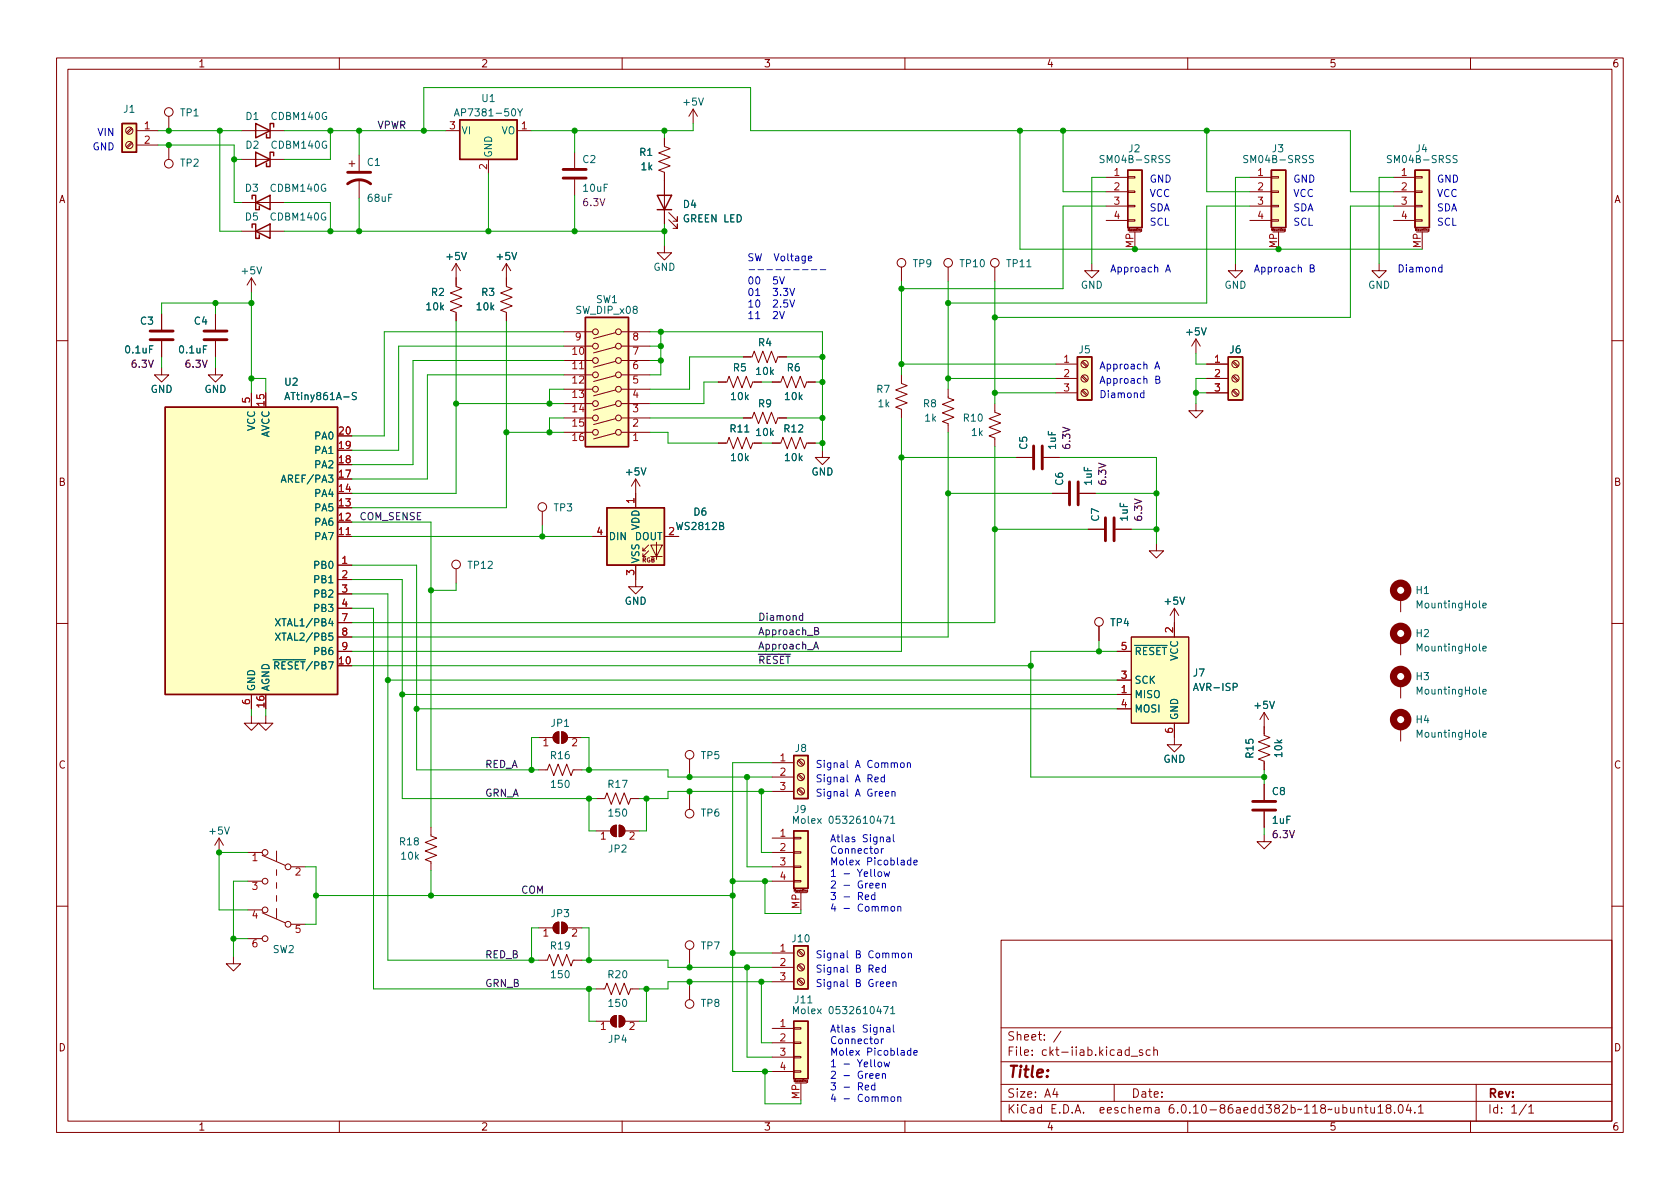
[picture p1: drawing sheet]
<svg xmlns="http://www.w3.org/2000/svg" width="297mm" height="210mm" viewBox="0 0 297 210" stroke-linecap="round" stroke-linejoin="round" font-family="sans-serif">
<defs><g id="words">
<text font-size="2.8" fill="#840000" x="178" y="190.6">Title:</text>
<g font-size="2.1" fill="#840000">
<text x="178" y="184">Sheet: /</text>
<text x="178" y="186.7">File: ckt-iiab.kicad_sch</text>
<text x="178" y="196.9">KiCad E.D.A. eeschema 6.0.10-86aedd382b~118~ubuntu18.04.1</text>
<text x="178" y="194.1">Size: A4</text>
<text x="200" y="194.1">Date:</text>
<text x="263" y="194.1">Rev:</text>
<text x="263" y="196.9">Id: 1/1</text>
</g>
<g font-size="1.8" fill="#840000">
<text x="35" y="11.9">1</text>
<text x="85" y="11.9">2</text>
<text x="135" y="11.9">3</text>
<text x="185" y="11.9">4</text>
<text x="235" y="11.9">5</text>
<text x="285" y="11.9">6</text>
<text x="10.3" y="35.9">A</text>
<text x="285.3" y="35.9">A</text>
<text x="10.3" y="85.9">B</text>
<text x="285.3" y="85.9">B</text>
<text x="10.3" y="135.9">C</text>
<text x="285.3" y="135.9">C</text>
<text x="10.3" y="185.9">D</text>
<text x="285.3" y="185.9">D</text>
<text x="35" y="199.9">1</text>
<text x="85" y="199.9">2</text>
<text x="135" y="199.9">3</text>
<text x="185" y="199.9">4</text>
<text x="235" y="199.9">5</text>
<text x="285" y="199.9">6</text>
</g>
<g font-size="1.8" fill="#006464">
<text x="21.9" y="19.9">J1</text>
<text x="31.9" y="20.6">TP1</text>
<text x="43.5" y="21.2">D1</text>
<text x="48.1" y="21.2">CDBM140G</text>
<text x="81.3" y="20.6">AP7381-50Y</text>
<text x="81.5" y="23.7">VI</text>
<text x="85.2" y="18">U1</text>
<text x="88.6" y="23.7">VO</text>
<text x="121" y="18.7">+5V</text>
<text x="31.9" y="29.5">TP2</text>
<text x="43.5" y="26.3">D2</text>
<text x="48.1" y="26.3">CDBM140G</text>
<text x="65" y="29.3">C1</text>
<text x="87" y="27.9" transform="rotate(-90 87 27.9)">GND</text>
<text x="103.1" y="28.8">C2</text>
<text x="113.1" y="27.6">R1</text>
<text x="195" y="28.8">SM04B-SRSS</text>
<text x="199.6" y="26.9">J2</text>
<text x="220.4" y="28.8">SM04B-SRSS</text>
<text x="225" y="26.9">J3</text>
<text x="245.8" y="28.8">SM04B-SRSS</text>
<text x="250.4" y="26.9">J4</text>
<text x="43.4" y="33.9">D3</text>
<text x="47.9" y="33.9">CDBM140G</text>
<text x="65.1" y="35.7">68uF</text>
<text x="103.2" y="33.9">10uF</text>
<text x="113.4" y="30.1">1k</text>
<text x="43.4" y="39">D5</text>
<text x="47.9" y="39">CDBM140G</text>
<text x="120.8" y="36.8">D4</text>
<text x="120.9" y="39.3">GREEN LED</text>
<text x="79" y="46">+5V</text>
<text x="87.9" y="46">+5V</text>
<text x="115.5" y="47.9">GND</text>
<text x="161.5" y="47.2">TP9</text>
<text x="169.8" y="47.2">TP10</text>
<text x="178.1" y="47.2">TP11</text>
<text x="42.9" y="48.5">+5V</text>
<text x="76.3" y="52.3">R2</text>
<text x="85.2" y="52.3">R3</text>
<text x="105.4" y="53.6">SW1</text>
<text x="191.1" y="51">GND</text>
<text x="216.5" y="51">GND</text>
<text x="241.9" y="51">GND</text>
<text x="24.9" y="57.4">C3</text>
<text x="34.4" y="57.4">C4</text>
<text x="75.5" y="54.9">10k</text>
<text x="84.4" y="54.9">10k</text>
<text x="102" y="55.5">SW_DIP_x08</text>
<text x="209.9" y="59.3">+5V</text>
<text x="22.3" y="62.5">0.1uF</text>
<text x="31.8" y="62.5">0.1uF</text>
<text x="129.7" y="65.7">R5</text>
<text x="134.1" y="61.2">R4</text>
<text x="139.2" y="65.7">R6</text>
<text x="190.8" y="62.5">J5</text>
<text x="217.5" y="62.5">J6</text>
<text x="26.6" y="69.5">GND</text>
<text x="36.1" y="69.5">GND</text>
<text x="50.4" y="68.2">U2</text>
<text x="51" y="70.7">ATtiny861A-S</text>
<text x="129.3" y="70.7">10k</text>
<text x="133.8" y="66.3">10k</text>
<text x="138.9" y="70.7">10k</text>
<text x="155" y="69.5">R7</text>
<text x="45.1" y="76.2" transform="rotate(-90 45.1 76.2)">VCC</text>
<text x="47.6" y="77.5" transform="rotate(-90 47.6 77.5)">AVCC</text>
<text x="55.7" y="77.7">PA0</text>
<text x="129.2" y="76.4">R11</text>
<text x="133.8" y="77.1">10k</text>
<text x="134.1" y="72">R9</text>
<text x="138.7" y="76.4">R12</text>
<text x="155.3" y="72">1k</text>
<text x="163.3" y="72">R8</text>
<text x="163.6" y="74.5">1k</text>
<text x="170.4" y="74.5">R10</text>
<text x="171.8" y="77.1">1k</text>
<text x="55.7" y="82.8">PA2</text>
<text x="55.7" y="80.3">PA1</text>
<text x="129.3" y="81.5">10k</text>
<text x="138.9" y="81.5">10k</text>
<text x="181.6" y="79.4" transform="rotate(-90 181.6 79.4)">C5</text>
<text x="186.7" y="79.4" transform="rotate(-90 186.7 79.4)">1uF</text>
<text x="50.4" y="85.3">AREF/PA3</text>
<text x="55.7" y="87.9">PA4</text>
<text x="110.8" y="84.1">+5V</text>
<text x="143.4" y="84.1">GND</text>
<text x="188" y="85.8" transform="rotate(-90 188 85.8)">C6</text>
<text x="193" y="85.7" transform="rotate(-90 193 85.7)">1uF</text>
<text x="55.7" y="95.5">PA7</text>
<text x="55.7" y="93">PA6</text>
<text x="55.7" y="90.4">PA5</text>
<text x="98" y="90.4">TP3</text>
<text x="107.6" y="95.5">DIN</text>
<text x="112.2" y="95.5">DOUT</text>
<text x="113" y="93.8" transform="rotate(-90 113 93.8)">VDD</text>
<text x="119.8" y="93.7">WS2812B</text>
<text x="122.7" y="91.2">D6</text>
<text x="194.3" y="92.1" transform="rotate(-90 194.3 92.1)">C7</text>
<text x="199.4" y="92.1" transform="rotate(-90 199.4 92.1)">1uF</text>
<text x="55.7" y="100.6">PB0</text>
<text x="82.8" y="100.6">TP12</text>
<text x="113" y="99.7" transform="rotate(-90 113 99.7)">VSS</text>
<text x="55.7" y="103.1">PB1</text>
<text x="55.7" y="105.7">PB2</text>
<text x="110.4" y="106.9">GND</text>
<text x="206" y="106.9">+5V</text>
<text x="250.4" y="105">H1</text>
<text x="250.8" y="107.6">MountingHole</text>
<text x="49.6" y="110.7">XTAL1/PB4</text>
<text x="49.6" y="113.3">XTAL2/PB5</text>
<text x="55.7" y="108.2">PB3</text>
<text x="196.4" y="110.7">TP4</text>
<text x="250.4" y="112.6">H2</text>
<text x="48" y="118.4">~{RESET}/PB7</text>
<text x="55.7" y="115.8">PB6</text>
<text x="200.5" y="115.8">~{RESET}</text>
<text x="208.3" y="116.9" transform="rotate(-90 208.3 116.9)">VCC</text>
<text x="211" y="119.6">J7</text>
<text x="250.8" y="115.2">MountingHole</text>
<text x="45.1" y="122.3" transform="rotate(-90 45.1 122.3)">GND</text>
<text x="47.6" y="122.3" transform="rotate(-90 47.6 122.3)">AGND</text>
<text x="200.5" y="123.4">MISO</text>
<text x="200.5" y="120.9">SCK</text>
<text x="200.5" y="126">MOSI</text>
<text x="211.4" y="122.2">AVR-ISP</text>
<text x="221.9" y="125.3">+5V</text>
<text x="250.4" y="120.3">H3</text>
<text x="250.8" y="122.8">MountingHole</text>
<text x="97.5" y="128.5">JP1</text>
<text x="208.3" y="127.4" transform="rotate(-90 208.3 127.4)">GND</text>
<text x="250.4" y="127.9">H4</text>
<text x="250.8" y="130.4">MountingHole</text>
<text x="97.4" y="134.2">R16</text>
<text x="124" y="134.2">TP5</text>
<text x="140.6" y="133">J8</text>
<text x="205.7" y="134.9">GND</text>
<text x="221.6" y="134" transform="rotate(-90 221.6 134)">R15</text>
<text x="226.7" y="133.8" transform="rotate(-90 226.7 133.8)">10k</text>
<text x="97.6" y="139.3">150</text>
<text x="107.6" y="139.3">R17</text>
<text x="140.5" y="143.8">J9</text>
<text x="225" y="140.6">C8</text>
<text x="37.1" y="147.6">+5V</text>
<text x="70.7" y="149.5">R18</text>
<text x="107.7" y="144.4">150</text>
<text x="124" y="144.4">TP6</text>
<text x="141.6" y="145.7">Molex 0532610471</text>
<text x="225" y="145.7">1uF</text>
<text x="71" y="152">10k</text>
<text x="107.6" y="150.7">JP2</text>
<text x="97.4" y="167.9">R19</text>
<text x="97.5" y="162.2">JP3</text>
<text x="124" y="167.9">TP7</text>
<text x="140.1" y="166.6">J10</text>
<text x="48.2" y="168.5">SW2</text>
<text x="97.6" y="173">150</text>
<text x="107.6" y="173">R20</text>
<text x="107.7" y="178">150</text>
<text x="124" y="178">TP8</text>
<text x="140.6" y="177.4">J11</text>
<text x="141.6" y="179.3">Molex 0532610471</text>
<text x="107.6" y="184.4">JP4</text>
</g>
<g font-size="1.8" fill="#a90000">
<text x="25.5" y="22.9">1</text>
<text x="79.5" y="22.9">3</text>
<text x="92.2" y="22.9">1</text>
<text x="25.5" y="25.4">2</text>
<text x="86.1" y="30" transform="rotate(-90 86.1 30)">2</text>
<text x="197" y="31.1">1</text>
<text x="197" y="33.6">2</text>
<text x="222.4" y="31.1">1</text>
<text x="222.4" y="33.6">2</text>
<text x="247.8" y="31.1">1</text>
<text x="247.8" y="33.6">2</text>
<text x="197" y="36.2">3</text>
<text x="197" y="38.7">4</text>
<text x="222.4" y="36.2">3</text>
<text x="222.4" y="38.7">4</text>
<text x="247.8" y="36.2">3</text>
<text x="247.8" y="38.7">4</text>
<text x="200.4" y="43.9" transform="rotate(-90 200.4 43.9)">MP</text>
<text x="225.8" y="43.9" transform="rotate(-90 225.8 43.9)">MP</text>
<text x="251.2" y="43.9" transform="rotate(-90 251.2 43.9)">MP</text>
<text x="101.3" y="62.7">10</text>
<text x="101.3" y="65.3">11</text>
<text x="101.7" y="60.2">9</text>
<text x="111.9" y="65.3">6</text>
<text x="111.9" y="62.7">7</text>
<text x="111.9" y="60.2">8</text>
<text x="188.1" y="64.1">1</text>
<text x="214.8" y="64.1">1</text>
<text x="44.2" y="71.2" transform="rotate(-90 44.2 71.2)">5</text>
<text x="46.7" y="71.7" transform="rotate(-90 46.7 71.7)">15</text>
<text x="101.3" y="67.8">12</text>
<text x="101.3" y="70.4">13</text>
<text x="111.9" y="70.4">4</text>
<text x="111.9" y="67.8">5</text>
<text x="188.1" y="66.7">2</text>
<text x="188.1" y="69.2">3</text>
<text x="214.8" y="66.7">2</text>
<text x="214.8" y="69.2">3</text>
<text x="60" y="76.8">20</text>
<text x="101.3" y="72.9">14</text>
<text x="101.3" y="75.4">15</text>
<text x="101.3" y="78">16</text>
<text x="111.9" y="78">1</text>
<text x="111.9" y="75.4">2</text>
<text x="111.9" y="72.9">3</text>
<text x="60" y="81.9">18</text>
<text x="60" y="79.4">19</text>
<text x="60" y="89.5">13</text>
<text x="60" y="87">14</text>
<text x="60" y="84.4">17</text>
<text x="112.1" y="89" transform="rotate(-90 112.1 89)">1</text>
<text x="60" y="94.6">11</text>
<text x="60" y="92.1">12</text>
<text x="105.6" y="94.6">4</text>
<text x="118.3" y="94.6">2</text>
<text x="60.5" y="99.7">1</text>
<text x="112.1" y="101.7" transform="rotate(-90 112.1 101.7)">3</text>
<text x="60.5" y="102.2">2</text>
<text x="60.5" y="104.8">3</text>
<text x="60.5" y="107.3">4</text>
<text x="60.5" y="109.8">7</text>
<text x="60.5" y="112.4">8</text>
<text x="207.4" y="111.9" transform="rotate(-90 207.4 111.9)">2</text>
<text x="60" y="117.5">10</text>
<text x="60.5" y="114.9">9</text>
<text x="198.3" y="114.9">5</text>
<text x="44.2" y="124.6" transform="rotate(-90 44.2 124.6)">6</text>
<text x="46.7" y="125.1" transform="rotate(-90 46.7 125.1)">16</text>
<text x="198.3" y="122.5">1</text>
<text x="198.3" y="120">3</text>
<text x="198.3" y="125.1">4</text>
<text x="96" y="131.9">1</text>
<text x="101.1" y="131.9">2</text>
<text x="207.4" y="129.6" transform="rotate(-90 207.4 129.6)">6</text>
<text x="137.9" y="134.6">1</text>
<text x="137.9" y="137.2">2</text>
<text x="137.9" y="139.7">3</text>
<text x="106.2" y="148.5">1</text>
<text x="111.3" y="148.5">2</text>
<text x="137.9" y="147.9">1</text>
<text x="44.6" y="152.3">1</text>
<text x="52.2" y="154.8">2</text>
<text x="137.9" y="150.5">2</text>
<text x="137.9" y="153">3</text>
<text x="137.9" y="155.6">4</text>
<text x="44.6" y="157.3">3</text>
<text x="141.4" y="160.7" transform="rotate(-90 141.4 160.7)">MP</text>
<text x="44.6" y="162.4">4</text>
<text x="44.6" y="167.5">6</text>
<text x="52.2" y="165">5</text>
<text x="96" y="165.6">1</text>
<text x="101.1" y="165.6">2</text>
<text x="137.9" y="168.3">1</text>
<text x="137.9" y="170.8">2</text>
<text x="137.9" y="173.3">3</text>
<text x="106.2" y="182.1">1</text>
<text x="111.3" y="182.1">2</text>
<text x="137.9" y="181.6">1</text>
<text x="137.9" y="184.1">2</text>
<text x="137.9" y="186.7">3</text>
<text x="137.9" y="189.2">4</text>
<text x="141.4" y="194.4" transform="rotate(-90 141.4 194.4)">MP</text>
</g>
<g font-size="1.8" fill="#0f0f0f">
<text x="66.7" y="22.8">VPWR</text>
<text x="63.5" y="92">COM_SENSE</text>
<text x="134" y="109.8">Diamond</text>
<text x="134" y="112.3">Approach_B</text>
<text x="134" y="114.8">Approach_A</text>
<text x="134" y="117.4">~{RESET}</text>
<text x="85.7" y="135.8">RED_A</text>
<text x="85.7" y="140.9">GRN_A</text>
<text x="92.1" y="158">COM</text>
<text x="85.7" y="169.4">RED_B</text>
<text x="85.7" y="174.5">GRN_B</text>
</g>
<g font-size="1.8" fill="#0000c2">
<text x="16.4" y="26.6">GND</text>
<text x="17.4" y="24">VIN</text>
<text x="203.2" y="32.3">GND</text>
<text x="203.2" y="34.8">VCC</text>
<text x="228.6" y="32.3">GND</text>
<text x="228.6" y="34.8">VCC</text>
<text x="254" y="34.8">VCC</text>
<text x="254" y="32.3">GND</text>
<text x="203.2" y="37.4">SDA</text>
<text x="203.2" y="39.9">SCL</text>
<text x="228.6" y="39.9">SCL</text>
<text x="228.6" y="37.4">SDA</text>
<text x="254" y="37.4">SDA</text>
<text x="254" y="39.9">SCL</text>
<text x="132.1" y="46.2">SW Voltage</text>
<text x="132.1" y="50.3">00 5V</text>
<text x="132.1" y="52.3">01 3.3V</text>
<text x="196.2" y="48.2">Approach A</text>
<text x="221.6" y="48.2">Approach B</text>
<text x="247" y="48.2">Diamond</text>
<text x="132.1" y="54.4">10 2.5V</text>
<text x="132.1" y="56.4">11 2V</text>
<text x="194.3" y="65.3">Approach A</text>
<text x="194.3" y="70.4">Diamond</text>
<text x="194.3" y="67.8">Approach B</text>
<text x="144.1" y="135.8">Signal A Common</text>
<text x="144.1" y="140.9">Signal A Green</text>
<text x="144.1" y="138.3">Signal A Red</text>
<text x="146.7" y="148.9">Atlas Signal</text>
<text x="146.7" y="151">Connector</text>
<text x="146.7" y="153">Molex Picoblade</text>
<text x="146.7" y="155.1">1 - Yellow</text>
<text x="146.7" y="157.1">2 - Green</text>
<text x="146.7" y="159.1">3 - Red</text>
<text x="146.7" y="161.2">4 - Common</text>
<text x="144.1" y="169.4">Signal B Common</text>
<text x="144.1" y="172">Signal B Red</text>
<text x="144.1" y="174.5">Signal B Green</text>
<text x="146.7" y="182.6">Atlas Signal</text>
<text x="146.7" y="184.6">Connector</text>
<text x="146.7" y="186.7">Molex Picoblade</text>
<text x="146.7" y="188.7">1 - Yellow</text>
<text x="146.7" y="190.8">2 - Green</text>
<text x="146.7" y="192.8">3 - Red</text>
<text x="146.7" y="194.8">4 - Common</text>
</g>
<g font-size="1.8" fill="#840084">
<text x="103.2" y="36.4">6.3V</text>
<text x="23.4" y="65">6.3V</text>
<text x="32.9" y="65">6.3V</text>
<text x="189.2" y="79.3" transform="rotate(-90 189.2 79.3)">6.3V</text>
<text x="195.6" y="85.7" transform="rotate(-90 195.6 85.7)">6.3V</text>
<text x="201.9" y="92" transform="rotate(-90 201.9 92)">6.3V</text>
<text x="225.1" y="148.2">6.3V</text>
</g>
<text font-size="1.1" fill="#840000" x="113.5" y="99.4">RGB</text>
<g font-size=".5" fill="#840000">
<text x="199.5" y="40.8">Mounting</text>
<text x="224.9" y="40.8">Mounting</text>
<text x="250.3" y="40.8">Mounting</text>
<text x="140.4" y="157.7">Mounting</text>
<text x="140.4" y="191.3">Mounting</text>
</g>
</g></defs>
<g fill="none" stroke="#840000" stroke-width=".18">
<path d="M10 10.2h277v190.1h-277zM12 12.2h273v186.1h-273zM60 10.2v2M110 10.2v2M122.6 19.3l-.8 1.3M122.6 19.3v2.5M122.6 19.3l.7 1.3M160 10.2v2M210 10.2v2M260 10.2v2M23.2 25.1l-.8 .9M23.2 22.6l-.8 .8"/>
<path d="M23.4 25.3l-.9 .9M23.4 22.8l-.9 .8M24.1 23.1h3.8M24.1 25.6h3.8M29.8 20.6v2.5M29.8 25.6v2.6M42.7 35.8h7.6M42.7 23.1h7.6M42.7 28.2h7.6M61.7 29h1M62.2 28.4v1.1M63.5 27.4v2.8"/>
<path d="M63.5 31.7v3.3M78.7 23.1h2.6M86.4 28.2v2.5M91.4 23.1h2.6M101.6 26.9v2.8M101.6 31.7v2.8M117.5 24.4v1.5l1 .4-2 .7 2 .8-2 .8 2 .7-2 .8 1 .4v9.1M118.2 38.9l1.6 1.5v-.8v.8h-.8M118.2 37.6l1.6 1.5v-.8v.8h-.8M195.6 31.4h3.8M195.6 33.9h3.8M195.6 36.4h3.8"/>
<path d="M195.6 39h3.8M199.4 38.9h1.3v.2h-1.3zM199.4 36.3h1.3v.3h-1.3zM199.4 33.8h1.3v.2h-1.3zM199.4 31.2h1.3v.3h-1.3zM221 31.4h3.8M221 33.9h3.8M221 36.4h3.8M221 39h3.8M224.8 38.9h1.3v.2h-1.3zM224.8 36.3h1.3v.3h-1.3zM224.8 33.8h1.3v.2h-1.3z"/>
<path d="M224.8 31.2h1.3v.3h-1.3zM246.4 31.4h3.8M246.4 33.9h3.8M246.4 36.4h3.8M246.4 39h3.8M250.2 38.9h1.3v.2h-1.3zM250.2 36.3h1.3v.3h-1.3zM250.2 33.8h1.3v.2h-1.3zM250.2 31.2h1.3v.3h-1.3zM28.6 55.5v2.8M38.1 55.5v2.8M42.7 40.9h7.6"/>
<path d="M44.4 49.1l-.7 1.3M44.4 49.1v2.6M44.4 49.1l.8 1.3M80.6 46.6v4.1l1.1 .3-2.1 .8 2.1 .8-2.1 .7 2.1 .8-2.1 .8 1 .3v1.6M80.6 46.6l-.7 1.3M80.6 46.6l.8 1.3M89.5 46.6v4.1l1.1 .3-2.1 .8 2.1 .8-2.1 .7 2.1 .8-2.1 .8 1 .3v1.6M89.5 46.6l-.7 1.3M89.5 46.6l.8 1.3M99.7 58.7h5.1M108.8 58.8l-3.8 1.1M109.9 58.7h5"/>
<path d="M117.5 43.4v1.3h1.2l-1.2 1.3-1.3-1.3h1.3M159.4 47.2v2.6M167.6 47.2v2.6M175.9 47.2v2.6M193 46.6v1.3h-1.2l1.2 1.2 1.3-1.2h-1.3M199.6 41h2.1M200.7 41v3.1M201.8 40.6v.3h-.1M201.8 40.6h-.1v.2h.1M211.5 59.9l-.8 1.3M211.5 59.9v2.6M211.5 59.9l.7 1.3"/>
<path d="M218.4 46.6v1.3h-1.2l1.2 1.2 1.3-1.2h-1.3M225 41h2.1M226.1 41v3.1M227.2 40.6v.3h-.1M227.2 40.6h-.1v.2h.1M243.8 46.6v1.3h-1.2l1.2 1.2 1.3-1.2h-1.3M250.4 41h2.1M251.5 41v3.1M252.6 40.6v.3h-.1M252.6 40.6h-.1v.2h.1M10 60.2h2M28.6 65v1.3h1.2l-1.2 1.3-1.3-1.3h1.3"/>
<path d="M28.6 60.3v2.8M38.1 65v1.3h1.3l-1.3 1.3-1.3-1.3h1.3M38.1 60.3v2.8M44.4 69.5v2.5M99.7 73.9h5.1M99.7 76.4h5.1M99.7 61.2h5.1M99.7 63.7h5.1M99.7 66.3h5.1M99.7 68.8h5.1M99.7 71.4h5.1M108.8 61.4l-3.8 1"/>
<path d="M108.8 63.9l-3.8 1M108.8 66.4l-3.8 1.1M108.8 69l-3.8 1M108.8 71.5l-3.8 1M108.8 74l-3.8 1.1M108.8 76.6l-3.8 1M109.9 73.9h5M109.9 76.4h5M109.9 61.2h5M109.9 63.7h5M109.9 66.3h5M109.9 68.8h5"/>
<path d="M109.9 71.4h5M127 78.4h1.5l.4-1.1 .8 2.1 .7-2.1 .8 2.1 .8-2.1 .7 2.1 .4-1h1.5M127 67.6h1.5l.4-1.1 .8 2.1 .7-2.1 .8 2.1 .8-2.1 .7 2.1 .4-1h1.5M131.4 73.9h1.6l.3-1 .8 2 .8-2 .7 2 .8-2 .8 2 .3-1h1.6M131.4 63.1h1.6l.3-1 .8 2 .8-2 .7 2 .8-2 .8 2 .3-1h1.6M136.5 78.4h1.5l.4-1.1 .8 2.1 .8-2.1 .7 2.1 .8-2.1 .7 2.1 .4-1h1.5M136.5 67.6h1.5l.4-1.1 .8 2.1 .8-2.1 .7 2.1 .8-2.1 .7 2.1 .4-1h1.5M145.4 79.6v1.3h1.3l-1.3 1.3-1.3-1.3h1.3M159.4 66.3v1.5l1 .4-2 .8 2 .7-2 .8 2 .7-2 .8 1 .4v1.5M167.6 68.8v1.6l1.1 .3-2.1 .8 2.1 .8-2.1 .7 2.1 .8-2.1 .7 1 .4v1.5M175.9 71.4v1.5l1 .4-2 .7 2 .8-2 .8 2 .7-2 .8 1 .4v1.5M186.7 64.4h3.8"/>
<path d="M186.7 66.9h3.8M186.7 69.5h3.8M191.2 69.1l.9 .9M191.2 66.6l.9 .8M191.2 64.1l.9 .8M191.4 69l.9 .8M191.4 66.4l.9 .9M191.4 63.9l.9 .8M211.5 71.4v1.2h1.2l-1.2 1.3-1.3-1.3h1.3M213.4 64.4h3.8M213.4 66.9h3.8M213.4 69.5h3.8"/>
<path d="M217.9 69.1l.9 .9M217.9 66.6l.9 .8M217.9 64.1l.9 .8M218.1 69l.8 .8M218.1 66.4l.8 .9M218.1 63.9l.8 .8M285 60.2h2M59.7 94.9h2.5M59.7 99.9h2.5M95.9 90.4v2.6M104.8 94.9h2.5M112.4 99.9v3.9h1.3l-1.3 1.2-1.3-1.2h1.3"/>
<path d="M112.4 84.7v5.1M112.4 84.7l-.8 1.3M112.4 84.7l.8 1.3M113.7 97.4h.5M114.7 97.4l-1 1v-.5M114.7 96.4l-1 1v-.5M115.1 96.4h2l-1 2zM115.1 98.4h2M116.1 95.9v3M117.5 94.9h2.5M179.7 80.9h2.8M184.5 80.9h2.8"/>
<path d="M186.1 87.2h2.7M190.9 87.2h2.8M192.4 93.6h2.8M197.2 93.6h2.8M204.5 96.1v1.3h1.2l-1.2 1.3-1.3-1.3h1.3M10 110.2h2M59.7 115.2h2.5M59.7 102.5h2.5M59.7 105h2.5M59.7 107.6h2.5M59.7 110.1h2.5M59.7 112.6h2.5"/>
<path d="M80.6 100.6v2.5M194.3 110.7v2.6M197.5 115.2h2.5M200 112.6h10.2v15.3h-10.2zM207.6 107.6v5M207.6 107.6l.8 1.2M207.6 107.6l-.7 1.2M247.6 105.7v2.5M247.6 113.3v2.5M285 110.2h2M44.4 126.6v1.3h1.3l-1.3 1.3-1.2-1.3h1.2M44.4 122.8v2.5"/>
<path d="M47 126.6v1.3h1.3l-1.3 1.3-1.3-1.3h1.3M95.2 136.1h1.6l.4-1 .7 2.1 .8-2.1 .7 2.1 .8-2.1 .8 2.1 .3-1.1h1.6M95.2 130.4h2.6M98.1 129.7l.7-.3v2a1.02 1.02 0 0 1-.9-.6 1.02 1.02 0 0 1 .2-1.1zM99.3 129.4a1.02 1.02 0 0 1 1 1 1.02 1.02 0 0 1-1 1zM100.3 130.4h2.6M121.9 134.2v2.6M136.5 134.9h3.8M136.5 137.4h3.8M136.5 139.9h3.8M141.1 139.6l.8 .9M141.1 137.1l.8 .8"/>
<path d="M141.1 134.5l.8 .9M141.2 139.4l.9 .9M141.2 136.9l.9 .8M141.2 134.4l.9 .8M197.5 122.8h2.5M197.5 120.3h2.5M197.5 125.3h2.5M207.6 127.9v3.8h-1.2l1.2 1.3 1.3-1.3h-1.3M223.5 126v4l1 .4-2 .8 2 .7-2 .8 2 .8-2 .7 1 .4v1.5M223.5 138.7v2.8M223.5 126l-.7 1.2M223.5 126l.8 1.2"/>
<path d="M247.6 120.9v2.5M247.6 128.5v2.6M38.7 148.2l-.7 1.3M38.7 148.2v2.5M38.7 148.2l.8 1.3M43.8 150.7h2.6M43.8 155.8h2.6M46.4 151.3l4 1.7M48.9 150.5v1.8M48.9 153.8v1M48.9 156.1v1M48.9 158.4v1"/>
<path d="M51.4 153.3h2.6M76.2 146.3v1.5l1 .4-2 .8 2 .7-2 .8 2 .8-2 .7 1 .4v1.5M105.4 141.2h1.5l.4-1 .8 2 .7-2 .8 2 .8-2 .7 2 .4-1h1.5M105.4 146.9h2.5M108.2 146.2l.8-.3v2a1.02 1.02 0 0 1-1-.6 1.02 1.02 0 0 1 .2-1.1zM109.5 145.9a1.02 1.02 0 0 1 1 1 1.02 1.02 0 0 1-1 1zM110.5 146.9h2.5M121.9 140.6v2.5M136.5 150.7h3.8M136.5 153.3h3.8M136.5 155.8h3.8M136.5 148.2h3.8"/>
<path d="M140.3 155.7h1.3v.3h-1.3zM140.3 153.2h1.3v.2h-1.3zM140.3 150.6h1.3v.3h-1.3zM140.3 148.1h1.3v.2h-1.3zM140.6 157.9h2M141.6 157.9v3M142.8 157.6h-.2v-.2h.2v.3l-.2 .1M223.5 147.6v1.2h1.3l-1.3 1.3-1.3-1.3h1.3M223.5 143.5v2.8M10 160.2h2M41.3 169.2v1.2h1.2l-1.2 1.3-1.3-1.3h1.3M43.8 160.9h2.6"/>
<path d="M43.8 166h2.6M46.4 161.4l4 1.8M48.9 160.6v1.8M51.4 163.4h2.6M95.2 169.8h1.6l.4-1 .7 2 .8-2 .7 2 .8-2 .8 2 .3-1h1.6M95.2 164.1h2.6M98.1 163.4l.7-.3v2a1.02 1.02 0 0 1-.9-.6 1.02 1.02 0 0 1 .2-1.1zM99.3 163.1a1.02 1.02 0 0 1 1 1 1.02 1.02 0 0 1-1 1zM100.3 164.1h2.6M105.4 174.9h1.5l.4-1 .8 2 .7-2 .8 2 .8-2 .7 2 .4-1h1.5M108.2 179.9l.8-.3v2a1.02 1.02 0 0 1-1-.6 1.02 1.02 0 0 1 .2-1.1zM109.5 179.6a1.02 1.02 0 0 1 1 1 1.02 1.02 0 0 1-1 1z"/>
<path d="M121.9 167.9v2.5M121.9 174.2v2.6M136.5 168.5h3.8M136.5 171.1h3.8M136.5 173.6h3.8M141.1 173.3l.8 .8M141.1 170.7l.8 .9M141.1 168.2l.8 .8M141.2 173.1l.9 .8M141.2 170.6l.9 .8M141.2 168l.9 .9M177 166.3h108v32h-108z"/>
<path d="M285 160.2h2M60 198.3v2M105.4 180.6h2.5M110 198.3v2M110.5 180.6h2.5M136.5 181.9h3.8M136.5 184.4h3.8M136.5 186.9h3.8M136.5 189.5h3.8M140.3 189.4h1.3v.2h-1.3zM140.3 186.8h1.3v.3h-1.3zM140.3 184.3h1.3v.2h-1.3z"/>
<path d="M140.3 181.7h1.3v.3h-1.3zM140.6 191.5h2M141.6 191.5v3.1M142.8 191v.4h-.2M142.8 191.1h-.2v.2h.2M160 198.3v2M177 194.8h108M177 191.8h108M177 187.8h108M177 181.8h108M186.5 192.5l-.4 1h1M186.9 193v1"/>
<path d="M187.6 182.4l-1.3 1.9M197 191.8v3M199.6 185.7l-.4-.1-.3 .3v.4l.2 .3h.5M199.6 185.1v1.5M200 186.8h1.1M202 185.7l-.4-.1-.2 .2 .1 .3 .5 .1v.4h-.6M203.4 185.7l-.5-.1-.3 .3v.4l.2 .3h.6M204 185.8l.2-.2 .4 .1v.9M204 185.1v1.5M210 198.3v2M238.8 195.8l.1 1h.3l.2-.1M239.4 195.8v1"/>
<path d="M240.1 196l.3-.2 .3 .1 .1 .9M240.1 195.8v1M241.3 195.8h.6M241.5 195.3v1.3l.4 .2M242.4 195.8v1h.4l.2-.1M243 195.8v1M243.6 195.8l.5-.5v1.5M243.6 196.8h.9M245.4 196l-.3-.3v-.2l.3-.2 .4 .1 .1 .2v.2l-.7 .2-.1 .3v.2l.3 .3h.2l.3-.3v-.4l-.3-.1M246.6 196.7v.1M247.4 195.5l.2-.2a.81 .81 0 0 1 .6 .7 .81 .81 0 0 1-.3 .8h-.2a.81 .81 0 0 1-.3-1.3zM249 195.3l-.4 1h1"/>
<path d="M249.4 195.8v1M250.1 196.7v.1M250.8 195.8l.4-.5v1.5M250.8 196.8h.8M260 198.3v2M261 191.8v6.5M269.9 195.3l-1.3 1.9M270.3 195.8l.4-.5v1.5M270.3 196.8h.9"/>
<circle cx="29.8" cy="19.8" r=".76"/>
<circle cx="22.9" cy="23.1" r=".63"/>
<circle cx="22.9" cy="25.6" r=".63"/>
<circle cx="29.8" cy="29" r=".76"/>
<circle cx="105.3" cy="58.7" r=".51"/>
<circle cx="109.3" cy="58.7" r=".51"/>
<circle cx="159.4" cy="46.5" r=".76"/>
<circle cx="167.6" cy="46.5" r=".76"/>
<circle cx="175.9" cy="46.5" r=".76"/>
<circle cx="105.3" cy="68.8" r=".51"/>
<circle cx="105.3" cy="66.3" r=".51"/>
<circle cx="105.3" cy="63.7" r=".51"/>
<circle cx="105.3" cy="71.4" r=".51"/>
<circle cx="105.3" cy="61.2" r=".51"/>
<circle cx="105.3" cy="73.9" r=".51"/>
<circle cx="105.3" cy="76.4" r=".51"/>
<circle cx="109.3" cy="66.3" r=".51"/>
<circle cx="109.3" cy="63.7" r=".51"/>
<circle cx="109.3" cy="73.9" r=".51"/>
<circle cx="109.3" cy="71.4" r=".51"/>
<circle cx="109.3" cy="68.8" r=".51"/>
<circle cx="109.3" cy="61.2" r=".51"/>
<circle cx="109.3" cy="76.4" r=".51"/>
<circle cx="191.8" cy="69.5" r=".63"/>
<circle cx="191.8" cy="66.9" r=".63"/>
<circle cx="191.8" cy="64.4" r=".63"/>
<circle cx="218.4" cy="66.9" r=".63"/>
<circle cx="218.4" cy="69.5" r=".63"/>
<circle cx="218.4" cy="64.4" r=".63"/>
<circle cx="80.6" cy="99.8" r=".76"/>
<circle cx="95.9" cy="89.7" r=".76"/>
<circle cx="194.3" cy="110" r=".76"/>
<circle cx="121.9" cy="133.5" r=".76"/>
<circle cx="141.6" cy="134.9" r=".63"/>
<circle cx="141.6" cy="137.4" r=".63"/>
<circle cx="141.6" cy="139.9" r=".63"/>
<circle cx="46.9" cy="155.8" r=".51"/>
<circle cx="46.9" cy="150.7" r=".51"/>
<circle cx="50.9" cy="153.3" r=".51"/>
<circle cx="121.9" cy="143.9" r=".76"/>
<circle cx="46.9" cy="160.9" r=".51"/>
<circle cx="46.9" cy="166" r=".51"/>
<circle cx="50.9" cy="163.4" r=".51"/>
<circle cx="121.9" cy="167.1" r=".76"/>
<circle cx="121.9" cy="177.5" r=".76"/>
<circle cx="141.6" cy="173.6" r=".63"/>
<circle cx="141.6" cy="171.1" r=".63"/>
<circle cx="141.6" cy="168.5" r=".63"/>
</g>
<g fill="none" stroke="#840000" stroke-width=".25">
<path d="M21.6 21.8h2.5v5.1h-2.5zM44.6 35.2v-.7h.6v2.6h.6v-.7M45.2 35.8l2.6-1.3v2.6zM45.2 21.8l2.6 1.3-2.6 1.3zM45.2 26.9l2.6 1.3-2.6 1.3zM48.4 22.5v-.7h-.6v2.6h-.7v-.7M48.4 27.6v-.7h-.6v2.6h-.7v-.7M81.3 21.2h10.1v7h-10.1zM116.2 34.5h2.5l-1.2 2.6zM116.2 37.1h2.5M199.4 30.1h2.5v10.2h-2.5zM224.8 30.1h2.5v10.2h-2.5z"/>
<path d="M250.2 30.1h2.5v10.2h-2.5zM44.6 40.3v-.7h.6v2.6h.6v-.7M45.2 40.9l2.6-1.3v2.6zM103.5 56.1h7.6v22.9h-7.6zM29.2 72h30.5v50.8h-30.5zM190.5 63.1h2.5v7.6h-2.5zM217.2 63.1h2.5v7.6h-2.5zM107.3 89.8h10.2v10.1h-10.2zM140.3 133.6h2.6v7.6h-2.6zM140.3 146.9h2.6v10.2h-2.6zM140.3 167.3h2.6v7.6h-2.6zM140.3 180.6h2.6v10.1h-2.6z"/>
</g>
<g fill="none" stroke="#840000" stroke-width=".51">
<path d="M61.5 32.5a3.3 3.3 0 0 1 4 0M61.5 30.5h4M99.6 31.5h4M99.6 30h4M26.5 58.5h4.1M36.1 58.5h4M26.5 60.1h4.1M36.1 60.1h4M182.8 78.9v4M184.3 78.9v4M189.1 85.2v4.1M190.6 85.2v4.1"/>
<path d="M195.5 91.6v4M197 91.6v4M221.5 143.3h4.1M221.5 141.7h4.1"/>
</g>
<g fill="#840000" stroke="#840000" stroke-width=".18">
<path d="M98.1 129.7l.7-.3v2a1.02 1.02 0 0 1-.9-.6 1.02 1.02 0 0 1 .2-1.1z"/>
<path d="M99.3 129.4a1.02 1.02 0 0 1 1 1 1.02 1.02 0 0 1-1 1z"/>
<path d="M108.2 146.2l.8-.3v2a1.02 1.02 0 0 1-1-.6 1.02 1.02 0 0 1 .2-1.1z"/>
<path d="M109.5 145.9a1.02 1.02 0 0 1 1 1 1.02 1.02 0 0 1-1 1z"/>
<path d="M98.1 163.4l.7-.3v2a1.02 1.02 0 0 1-.9-.6 1.02 1.02 0 0 1 .2-1.1z"/>
<path d="M99.3 163.1a1.02 1.02 0 0 1 1 1 1.02 1.02 0 0 1-1 1z"/>
<path d="M108.2 179.9l.8-.3v2a1.02 1.02 0 0 1-1-.6 1.02 1.02 0 0 1 .2-1.1z"/>
<path d="M109.5 179.6a1.02 1.02 0 0 1 1 1 1.02 1.02 0 0 1-1 1z"/>
</g>
<g fill="#ffffc2" stroke="#ffffc2" stroke-width=".18">
<path d="M107.3 89.8h10.2v10.1h-10.2z"/>
<path d="M81.3 21.2h10.1v7h-10.1z"/>
<path d="M140.3 167.3h2.6v7.6h-2.6z"/>
<path d="M140.3 133.6h2.6v7.6h-2.6z"/>
<path d="M140.3 146.9h2.6v10.2h-2.6z"/>
<path d="M140.3 180.6h2.6v10.1h-2.6z"/>
<path d="M250.2 30.1h2.5v10.2h-2.5z"/>
<path d="M217.2 63.1h2.5v7.6h-2.5z"/>
<path d="M199.4 30.1h2.5v10.2h-2.5z"/>
<path d="M190.5 63.1h2.5v7.6h-2.5z"/>
<path d="M224.8 30.1h2.5v10.2h-2.5z"/>
<path d="M200 112.6h10.2v15.3h-10.2z"/>
<path d="M29.2 72h30.5v50.8h-30.5z"/>
<path d="M21.6 21.8h2.5v5.1h-2.5z"/>
<path d="M103.5 56.1h7.6v22.9h-7.6z"/>
</g>
<g fill="none" stroke="#006464" stroke-width=".18">
<path d="M91.5 19.2l.5 .7 .4-.7M92 19.9v.6M80.3 20.5l.5-1.3 .4 1.3M80.5 20.1h.6M206.8 27.6l-.5-.1-.2 .2 .1 .3 .6 .3v.3l-.2 .2-.5-.1M232.2 27.6l-.5-.1-.2 .2 .1 .3 .6 .3v.3l-.2 .2-.5-.1M257.6 27.6l-.5-.1-.1 .1v.4l.5 .2 .1 .3-.2 .3-.5-.1M50.4 70.7l.4-1.3 .4 1.3M63 69.5l-.5-.1-.2 .2 .1 .3 .5 .3v.4l-.1 .1-.5-.1M49.7 85.3l.5-1.3 .4 1.3M48.7 109.4l.9 1.3M48.7 111.9l.9 1.3"/>
<path d="M49.6 109.4l-.9 1.3M49.6 111.9l-.9 1.3M262.2 107.1l.6-.1-.1-.3h-.3l-.2 .1v.6h.5M262.2 114.7l.6-.1-.1-.3h-.3l-.2 .2v.6h.5M262.2 122.3l.6-.1-.1-.2-.3-.1-.2 .2v.6h.5M262.2 129.9l.6-.1-.1-.2-.3-.1-.2 .2v.6h.5M140.3 145.6v-1.3l.4 .9 .5-.9v1.3M156.2 144.3h.9l-.6 1.3M157.5 144.7l.3-.4v1.3M157.5 145.6h.7M140.3 179.3v-1.3l.4 .9 .5-.9v1.3M156.2 178h.9l-.6 1.3"/>
<path d="M157.5 178.4l.3-.4v1.3M157.5 179.3h.7"/>
</g>
<g fill="none" stroke="#840000" stroke-width="1.3">
<circle cx="247.6" cy="119.6" r="1.27"/>
<circle cx="247.6" cy="104.4" r="1.27"/>
<circle cx="247.6" cy="112" r="1.27"/>
<circle cx="247.6" cy="127.2" r="1.27"/>
</g>
<path d="M141.9 108.9l-.3-.1-.3 .3 .1 .5h.5M141.9 108.4v1.3M143.9 114.8l.4-1.3 .4 1.3M144 114.4h.6M144 111.6l.6-.1 .1-.2-.1-.2-.6-.1v1.2h.5l.2-.1 .1-.3-.3-.2" fill="none" stroke="#0f0f0f" stroke-width=".18"/>
<g fill="none" stroke="#0000c2" stroke-width=".18">
<path d="M132.5 47.7h.9M134 47.7h1M135.6 47.7h1M137.2 47.7h.9M137.8 48.9l.5 1.3 .4-1.3M137.8 55.1l.5 1.3 .4-1.3M138.5 51h.8l-.4 .5 .3 .1v.5l-.1 .2-.6-.2M138.7 47.7h1M139.2 53h-.6v.6l.1-.1 .5 .1 .1 .2-.1 .4-.1 .1-.5-.1M139.7 51l.4 1.3 .4-1.3M139.7 53l.4 1.3 .4-1.3M140.3 47.7h1"/>
<path d="M141.9 47.7h1M142.9 45.7l.6-.1v-.3h-.4l-.2 .2 .1 .6h.5M143.5 47.7h.9M145 47.7h1M206.1 48.1l.4-1.3 .4 1.3M206.2 47.7h.6M231.7 47.4h.5l.1-.2v-.3l-.6-.1v1.3h.5l.1-.1 .1-.3-.3-.3M255 47.3h-.4l-.3 .2 .2 .5h.5M255 46.8v1.3M202.2 69.5h-.3l-.3 .2 .2 .6h.4M202.2 69.1v1.2M204.2 65.2l.4-1.2 .4 1.2"/>
<path d="M204.3 64.9h.6M204.4 67.1h.5l.1-.2v-.3l-.6-.1v1.3h.4l.2-.1 .1-.3-.3-.3M154.7 137.8l.6-.1-.1-.2-.3-.1-.2 .2v.6h.5M156.4 137.5l-.4-.1-.2 .3 .1 .5h.5M156.4 137v1.3M157.7 140v.8M159.3 134.9h.3l.3 .2v.4l-.3 .2h-.3l-.1-.2zM160.4 135l.2-.1h.3l.1 .8M160.4 134.9v.8M153 158.7l.6-.2-.1-.2-.3-.1-.2 .2 .1 .6h.4M154.7 158.3l-.4-.1-.2 .3 .1 .5h.5M154.7 157.8v1.3"/>
<path d="M154.9 156.6l.6-.1-.1-.2-.4-.1-.1 .2v.6h.5M155.3 154.2l.4-.1 .2 .3v.4l-.2 .2-.4-.1-.1-.1zM155.8 150.1v.8M156 156.3l.2-.1 .3 .1 .1 .7M156 156.2v.8M156.2 150.1l-.4 .2M156.3 154.1l.3 .9 .2-.6 .2 .6 .3-.9M156.6 140.4l.6-.1-.1-.3h-.4l-.1 .1v.6h.5M156.8 148.1h.5v.8M157.3 148.3l-.4 .1-.2 .2 .2 .3 .4-.1M157.7 140.1l.2-.1h.3l.1 .8M157.9 147.6v1.1l.2 .2"/>
<path d="M161 152.2l-.3-.1-.3 .2 .1 .6h.5M161 151.7v1.2M161.6 152.5l.6-.1-.1-.2-.3-.1-.2 .2v.6h.5M154.9 171.5l.6-.1-.1-.3h-.4l-.1 .2v.6h.5M156.4 160.5l.2-.2h.3l.1 .8M156.6 171.1h-.4l-.2 .2 .1 .6h.5M156.6 170.7v1.2M156.7 174l.6-.1v-.2l-.4-.1-.2 .2 .1 .6h.5M157.6 160.3h.3l.3 .2v.4l-.3 .2h-.3l-.1-.2zM157.9 173.7l.2-.1 .3 .1v.8M157.9 173.6v.9M158.7 160.4l.2-.1h.3l.1 .8"/>
<path d="M158.7 160.3v.8M159.5 168.6l.3-.1 .3 .3v.3l-.3 .3-.3-.1-.1-.2zM160.6 168.7l.2-.2 .3 .1 .1 .8M160.6 168.5v.9M153 192.3l.6-.1-.1-.2-.3-.1-.2 .2 .1 .6h.4M154.7 192l-.4-.1-.2 .2 .1 .6h.5M154.7 191.5v1.2M154.9 190.3l.6-.2-.1-.2-.4-.1-.1 .2v.6h.5M155.3 187.9l.4-.1 .2 .2v.4l-.2 .2h-.4l-.1-.2zM155.8 183.7v.9M156 190l.2-.2 .3 .1 .1 .8M156 189.8v.9"/>
<path d="M156.2 183.7l-.4 .3M156.3 187.8l.3 .8 .2-.6 .2 .6 .3-.8M156.4 194.1l.2-.2 .3 .1 .1 .8M156.8 181.7h.5v.8M157.3 182h-.4l-.2 .2 .2 .3h.4M157.6 194l.3-.1 .3 .3v.3l-.3 .3-.3-.1-.1-.2zM157.9 181.2v1.1l.2 .2M158.7 194.1l.2-.2 .3 .1 .1 .8M158.7 193.9v.9M161 185.8h-.3l-.3 .2 .1 .5h.5M161 185.3v1.3M161.6 186.2l.6-.1-.1-.3h-.3l-.2 .1v.6h.5"/>
</g>
<g fill="none" stroke="#009600" stroke-width=".18">
<path d="M27.9 23.1h14.8M27.9 25.6h13.5v10.2h1.3M38.9 23.1v17.8h3.8M41.4 28.2h1.3M50.3 23.1h28.4M50.3 35.8h8.1v5.1M58.4 23.1v5.1h-8.1M63.5 23.1v4.3M63.5 35v5.9M74.9 23.1v-7.6h57.8v7.6h106.1v10.8h7.6M86.4 30.7v10.2M101.6 23.1v3.8"/>
<path d="M101.6 34.5v6.4M117.5 23.1v1.3M117.5 39.6v3.8M122.6 21.8v1.3h-28.6M180.3 23.1v21h71.2M188 23.1v10.8h7.6M195.6 36.4h-7.6v14.6h-28.6M195.6 31.4h-2.6v15.2M213.4 23.1v10.8h7.6M221 36.4h-7.6v17.2h-45.8M221 31.4h-2.6v15.2M246.4 36.4h-7.6v19.7h-62.9"/>
<path d="M246.4 31.4h-2.6v15.2M38.1 53.6v1.9M44.4 51.7v17.8M44.4 53.6h-15.8v1.9M50.3 40.9h67.2M80.6 56.8v30.4h-18.4M89.5 56.8v33h-27.3M99.7 58.7h-31.8v18.4h-5.7M114.9 58.7h30.5v20.9M116.8 58.7v7.6h-1.9M159.4 49.8v16.5M167.6 49.8v19"/>
<path d="M175.9 49.8v21.6M28.6 63.1v1.9M38.1 63.1v1.9M44.4 66.9h2.6v2.6M80.6 71.4h19.1M89.5 76.4h10.2M99.7 68.8h-2.5v2.6M99.7 73.9h-2.5v2.5M99.7 61.2h-29.2v18.4h-8.3M99.7 63.7h-26.7v18.5h-10.8M99.7 66.3h-24.1v18.4h-13.4M114.9 76.4h3.2v2h8.9"/>
<path d="M114.9 61.2h1.9M114.9 63.7h1.9M114.9 73.9h16.5M127 67.6h-2.5v3.8h-9.6M131.4 63.1h-9.5v5.7h-7M134.6 67.6h1.9M134.6 78.4h1.9M139.1 73.9h6.3M139.1 63.1h6.3M144.1 67.6h1.3M144.1 78.4h1.3M159.4 64.4h27.3"/>
<path d="M159.4 73.9v41.3h-97.2M167.6 66.9h19.1M167.6 76.4v36.2h-105.4M175.9 79v31.1h-113.7M175.9 69.5h10.8M211.5 62.5v1.9h1.9M211.5 69.5h1.9M213.4 66.9h-1.9v4.5M62.2 99.9h11.5v36.2h21.5M62.2 92.3h14v54M62.2 94.9h42.6M95.9 93v1.9"/>
<path d="M159.4 80.9h20.3M167.6 87.2h18.5M175.9 93.6h16.5M187.3 80.9h17.2v15.2M193.7 87.2h10.8M200 93.6h4.5M62.2 107.6h3.8v67.3h39.4M62.2 105h6.4v64.8h26.6M62.2 102.5h8.9v38.7h34.3M62.2 117.7h120M80.6 103.1v1.3h-4.4M194.3 113.3v1.9"/>
<path d="M197.5 115.2h-15.3v22.2h41.3M44.4 125.3v1.3M47 125.3v1.3M68.6 120.3h128.9M71.1 122.8h126.4M73.7 125.3h123.8M95.2 130.4h-1.2v5.7M102.9 136.1h15.2v1.3h18.4M102.9 130.4h1.2v5.7M121.9 136.8v.6M121.9 139.9v.7M132.1 137.4v15.9h4.4"/>
<path d="M134.6 139.9v10.8h1.9M136.5 139.9h-18.4v1.3h-5.1M136.5 134.9h-7v54.6h7M223.5 136.1v2.6M43.8 155.8h-2.5v13.4M43.8 150.7h-5.1v10.2h5.1M54 153.3h1.9v10.1h-1.9M55.9 158.4h73.6M76.2 153.9v4.5M104.1 141.2v5.7h1.3M114.3 141.2v5.7h-1.3M129.5 155.8h7"/>
<path d="M135.3 155.8v5.7h6.3v-.6M223.5 146.3v1.3M41.3 166h2.5M95.2 164.1h-1.2v5.7M102.9 169.8h15.2v1.3h18.4M102.9 164.1h1.2v5.7M104.1 174.9v5.7h1.3M114.3 174.9v5.7h-1.3M121.9 170.4v.7M121.9 173.6v.6M129.5 168.5h7M132.1 171.1v15.8h4.4"/>
<path d="M134.6 173.6v10.8h1.9M136.5 173.6h-18.4v1.3h-5.1M135.3 189.5v5.7h6.3v-.6"/>
</g>
<g fill="#009600" stroke="#009600" stroke-width=".18">
<circle cx="129.5" cy="168.5" r=".46"/>
<circle cx="104.1" cy="169.8" r=".46"/>
<circle cx="114.3" cy="174.9" r=".46"/>
<circle cx="121.9" cy="173.6" r=".46"/>
<circle cx="121.9" cy="171.1" r=".46"/>
<circle cx="104.1" cy="174.9" r=".46"/>
<circle cx="76.2" cy="158.4" r=".46"/>
<circle cx="55.9" cy="158.4" r=".46"/>
<circle cx="44.4" cy="66.9" r=".46"/>
<circle cx="41.3" cy="166" r=".46"/>
<circle cx="38.7" cy="150.7" r=".46"/>
<circle cx="135.3" cy="189.5" r=".46"/>
<circle cx="134.6" cy="173.6" r=".46"/>
<circle cx="132.1" cy="171.1" r=".46"/>
<circle cx="121.9" cy="137.4" r=".46"/>
<circle cx="104.1" cy="136.1" r=".46"/>
<circle cx="132.1" cy="137.4" r=".46"/>
<circle cx="121.9" cy="139.9" r=".46"/>
<circle cx="114.3" cy="141.2" r=".46"/>
<circle cx="135.3" cy="155.8" r=".46"/>
<circle cx="129.5" cy="158.4" r=".46"/>
<circle cx="129.5" cy="155.8" r=".46"/>
<circle cx="182.2" cy="117.7" r=".46"/>
<circle cx="194.3" cy="115.2" r=".46"/>
<circle cx="134.6" cy="139.9" r=".46"/>
<circle cx="167.6" cy="87.2" r=".46"/>
<circle cx="159.4" cy="80.9" r=".46"/>
<circle cx="204.5" cy="87.2" r=".46"/>
<circle cx="204.5" cy="93.6" r=".46"/>
<circle cx="223.5" cy="137.4" r=".46"/>
<circle cx="175.9" cy="93.6" r=".46"/>
<circle cx="159.4" cy="64.4" r=".46"/>
<circle cx="159.4" cy="51" r=".46"/>
<circle cx="180.3" cy="23.1" r=".46"/>
<circle cx="188" cy="23.1" r=".46"/>
<circle cx="175.9" cy="69.5" r=".46"/>
<circle cx="167.6" cy="66.9" r=".46"/>
<circle cx="167.6" cy="53.6" r=".46"/>
<circle cx="175.9" cy="56.1" r=".46"/>
<circle cx="71.1" cy="122.8" r=".46"/>
<circle cx="68.6" cy="120.3" r=".46"/>
<circle cx="73.7" cy="125.3" r=".46"/>
<circle cx="94" cy="136.1" r=".46"/>
<circle cx="94" cy="169.8" r=".46"/>
<circle cx="104.1" cy="141.2" r=".46"/>
<circle cx="213.4" cy="23.1" r=".46"/>
<circle cx="211.5" cy="69.5" r=".46"/>
<circle cx="226.1" cy="44.1" r=".46"/>
<circle cx="200.7" cy="44.1" r=".46"/>
<circle cx="89.5" cy="76.4" r=".46"/>
<circle cx="95.9" cy="94.9" r=".46"/>
<circle cx="80.6" cy="71.4" r=".46"/>
<circle cx="97.2" cy="76.4" r=".46"/>
<circle cx="116.8" cy="63.7" r=".46"/>
<circle cx="97.2" cy="71.4" r=".46"/>
<circle cx="76.2" cy="104.4" r=".46"/>
<circle cx="63.5" cy="40.9" r=".46"/>
<circle cx="58.4" cy="40.9" r=".46"/>
<circle cx="58.4" cy="23.1" r=".46"/>
<circle cx="63.5" cy="23.1" r=".46"/>
<circle cx="74.9" cy="23.1" r=".46"/>
<circle cx="116.8" cy="61.2" r=".46"/>
<circle cx="116.8" cy="58.7" r=".46"/>
<circle cx="101.6" cy="23.1" r=".46"/>
<circle cx="86.4" cy="40.9" r=".46"/>
<circle cx="101.6" cy="40.9" r=".46"/>
<circle cx="117.5" cy="40.9" r=".46"/>
<circle cx="117.5" cy="23.1" r=".46"/>
<circle cx="145.4" cy="67.6" r=".46"/>
<circle cx="145.4" cy="73.9" r=".46"/>
<circle cx="145.4" cy="78.4" r=".46"/>
<circle cx="145.4" cy="63.1" r=".46"/>
<circle cx="29.8" cy="23.1" r=".46"/>
<circle cx="29.8" cy="25.6" r=".46"/>
<circle cx="44.4" cy="53.6" r=".46"/>
<circle cx="38.1" cy="53.6" r=".46"/>
<circle cx="38.9" cy="23.1" r=".46"/>
<circle cx="41.4" cy="28.2" r=".46"/>
</g>
<use href="#words"/>
</svg>
